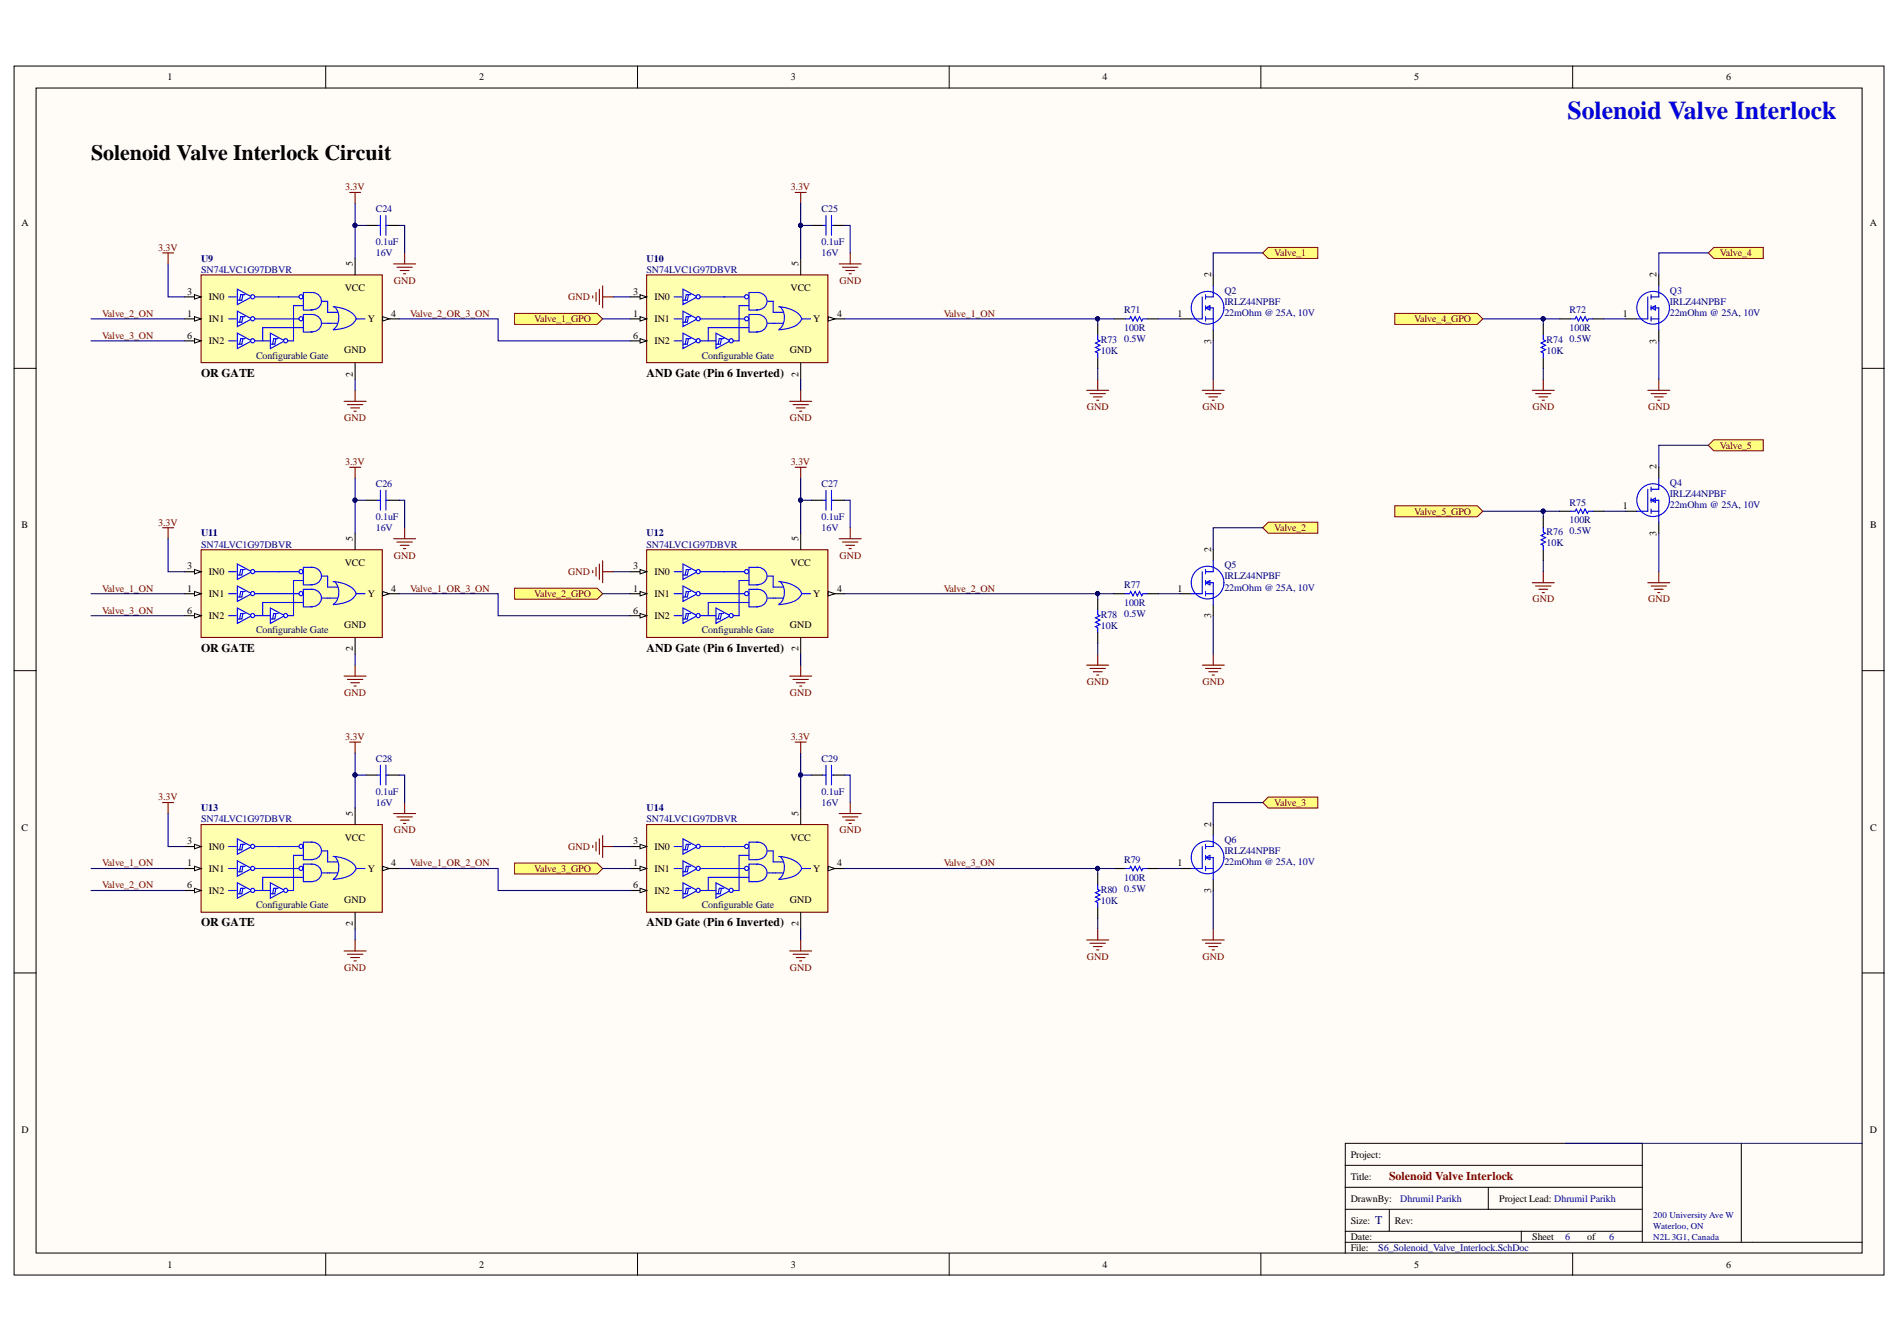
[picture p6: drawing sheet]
<svg xmlns="http://www.w3.org/2000/svg" width="297mm" height="210mm" viewBox="0 0 297 210" stroke-linecap="round" stroke-linejoin="round" font-family="sans-serif">
<defs><g id="words">
<text font-size="4" fill="#0000bf" x="244.9" y="18.5">Solenoid Valve Interlock</text>
<text font-size="3.4" x="14.3" y="25">Solenoid Valve Interlock Circuit</text>
<g font-size="1.9">
<text x="31.4" y="58.8">OR GATE</text>
<text x="101" y="58.8">AND Gate (Pin 6 Inverted)</text>
<text x="31.4" y="101.8">OR GATE</text>
<text x="101" y="101.8">AND Gate (Pin 6 Inverted)</text>
<text x="31.4" y="144.7">OR GATE</text>
<text x="101" y="144.7">AND Gate (Pin 6 Inverted)</text>
</g>
<text font-size="1.9" fill="#800000" x="217.1" y="184.3">Solenoid Valve Interlock</text>
<text font-size="1.9" fill="#000080" x="214.9" y="191.2">T</text>
<g font-size="1.6">
<text x="26.2" y="12.5">1</text>
<text x="74.9" y="12.5">2</text>
<text x="123.6" y="12.5">3</text>
<text x="172.3" y="12.5">4</text>
<text x="221" y="12.5">5</text>
<text x="269.7" y="12.5">6</text>
<text x="3.3" y="35.3">A</text>
<text x="292.2" y="35.3">A</text>
<text x="55.1" y="41.5" transform="rotate(-90 55.1 41.5)">5</text>
<text x="124.8" y="41.5" transform="rotate(-90 124.8 41.5)">5</text>
<text x="29.3" y="46">3</text>
<text x="32.6" y="46.9">IN0</text>
<text x="53.9" y="45.5">VCC</text>
<text x="98.9" y="46">3</text>
<text x="102.3" y="46.9">IN0</text>
<text x="123.5" y="45.5">VCC</text>
<text x="189.2" y="43.3" transform="rotate(-90 189.2 43.3)">2</text>
<text x="258.8" y="43.3" transform="rotate(-90 258.8 43.3)">2</text>
<text x="29.3" y="49.4">1</text>
<text x="29.3" y="52.9">6</text>
<text x="32.6" y="50.3">IN1</text>
<text x="32.6" y="53.8">IN2</text>
<text x="57.5" y="50.3">Y</text>
<text x="61.1" y="49.4">4</text>
<text x="98.9" y="49.4">1</text>
<text x="98.9" y="52.9">6</text>
<text x="102.3" y="50.3">IN1</text>
<text x="102.3" y="53.8">IN2</text>
<text x="127.1" y="50.3">Y</text>
<text x="130.8" y="49.4">4</text>
<text x="184" y="49.4">1</text>
<text x="189.2" y="53.7" transform="rotate(-90 189.2 53.7)">3</text>
<text x="253.6" y="49.4">1</text>
<text x="258.8" y="53.7" transform="rotate(-90 258.8 53.7)">3</text>
<text x="53.8" y="55.1">GND</text>
<text x="55.1" y="58.8" transform="rotate(-90 55.1 58.8)">2</text>
<text x="123.4" y="55.1">GND</text>
<text x="124.8" y="58.8" transform="rotate(-90 124.8 58.8)">2</text>
<text x="258.8" y="73.3" transform="rotate(-90 258.8 73.3)">2</text>
<text x="3.4" y="82.5">B</text>
<text x="253.6" y="79.5">1</text>
<text x="258.8" y="83.7" transform="rotate(-90 258.8 83.7)">3</text>
<text x="292.2" y="82.5">B</text>
<text x="29.3" y="88.9">3</text>
<text x="32.6" y="89.8">IN0</text>
<text x="53.9" y="88.4">VCC</text>
<text x="55.1" y="84.5" transform="rotate(-90 55.1 84.5)">5</text>
<text x="98.9" y="88.9">3</text>
<text x="102.3" y="89.8">IN0</text>
<text x="123.5" y="88.4">VCC</text>
<text x="124.8" y="84.5" transform="rotate(-90 124.8 84.5)">5</text>
<text x="189.2" y="86.2" transform="rotate(-90 189.2 86.2)">2</text>
<text x="29.3" y="92.4">1</text>
<text x="29.3" y="95.8">6</text>
<text x="32.6" y="93.2">IN1</text>
<text x="57.5" y="93.2">Y</text>
<text x="61.1" y="92.4">4</text>
<text x="98.9" y="92.4">1</text>
<text x="98.9" y="95.8">6</text>
<text x="102.3" y="93.2">IN1</text>
<text x="127.1" y="93.2">Y</text>
<text x="130.8" y="92.4">4</text>
<text x="184" y="92.4">1</text>
<text x="32.6" y="96.7">IN2</text>
<text x="53.8" y="98.1">GND</text>
<text x="55.1" y="101.7" transform="rotate(-90 55.1 101.7)">2</text>
<text x="102.3" y="96.7">IN2</text>
<text x="123.4" y="98.1">GND</text>
<text x="124.8" y="101.7" transform="rotate(-90 124.8 101.7)">2</text>
<text x="189.2" y="96.6" transform="rotate(-90 189.2 96.6)">3</text>
<text x="3.4" y="129.7">C</text>
<text x="29.3" y="131.9">3</text>
<text x="53.9" y="131.3">VCC</text>
<text x="55.1" y="127.4" transform="rotate(-90 55.1 127.4)">5</text>
<text x="98.9" y="131.9">3</text>
<text x="123.5" y="131.3">VCC</text>
<text x="124.8" y="127.4" transform="rotate(-90 124.8 127.4)">5</text>
<text x="189.2" y="129.1" transform="rotate(-90 189.2 129.1)">2</text>
<text x="292.2" y="129.7">C</text>
<text x="29.3" y="135.3">1</text>
<text x="32.6" y="136.2">IN1</text>
<text x="32.6" y="132.7">IN0</text>
<text x="57.5" y="136.2">Y</text>
<text x="61.1" y="135.3">4</text>
<text x="98.9" y="135.3">1</text>
<text x="102.3" y="136.2">IN1</text>
<text x="102.3" y="132.7">IN0</text>
<text x="127.1" y="136.2">Y</text>
<text x="130.8" y="135.3">4</text>
<text x="184" y="135.3">1</text>
<text x="29.3" y="138.7">6</text>
<text x="32.6" y="139.6">IN2</text>
<text x="53.8" y="141">GND</text>
<text x="98.9" y="138.7">6</text>
<text x="102.3" y="139.6">IN2</text>
<text x="123.4" y="141">GND</text>
<text x="189.2" y="139.5" transform="rotate(-90 189.2 139.5)">3</text>
<text x="55.1" y="144.6" transform="rotate(-90 55.1 144.6)">2</text>
<text x="124.8" y="144.6" transform="rotate(-90 124.8 144.6)">2</text>
<text x="3.3" y="177">D</text>
<text x="292.2" y="177">D</text>
<text x="211.1" y="184.3">Title:</text>
<text x="211.1" y="180.8">Project:</text>
<text x="211.1" y="191.1">Size:</text>
<text x="211.1" y="187.7">DrawnBy:</text>
<text x="217.9" y="191.1">Rev:</text>
<text x="234.3" y="187.7">Project Lead: Dhrumil Parikh</text>
<text x="26.2" y="198">1</text>
<text x="74.9" y="198">2</text>
<text x="123.6" y="198">3</text>
<text x="172.3" y="198">4</text>
<text x="211.1" y="193.7">Date:</text>
<text x="211.1" y="195.4">File:</text>
<text x="221" y="198">5</text>
<text x="239.4" y="193.7">Sheet</text>
<text x="248" y="193.7">of</text>
<text x="269.7" y="198">6</text>
</g>
<g font-size="1.6" fill="#800000">
<text x="54" y="29.7">3.3V</text>
<text x="123.6" y="29.7">3.3V</text>
<text x="24.7" y="39.2">3.3V</text>
<text x="199.1" y="40">Valve_1</text>
<text x="268.7" y="40">Valve_4</text>
<text x="61.5" y="44.3">GND</text>
<text x="88.8" y="46.9">GND</text>
<text x="131.2" y="44.3">GND</text>
<text x="15.9" y="49.4">Valve_2_ON</text>
<text x="15.9" y="52.9">Valve_3_ON</text>
<text x="64.1" y="49.4">Valve_2_OR_3_ON</text>
<text x="83.5" y="50.3">Valve_1_GPO</text>
<text x="147.5" y="49.4">Valve_1_ON</text>
<text x="221" y="50.3">Valve_4_GPO</text>
<text x="53.8" y="65.8">GND</text>
<text x="123.4" y="65.8">GND</text>
<text x="169.8" y="64.1">GND</text>
<text x="187.9" y="64.1">GND</text>
<text x="239.5" y="64.1">GND</text>
<text x="257.5" y="64.1">GND</text>
<text x="268.7" y="70.1">Valve_5</text>
<text x="54" y="72.6">3.3V</text>
<text x="123.6" y="72.6">3.3V</text>
<text x="24.7" y="82.1">3.3V</text>
<text x="199.1" y="82.9">Valve_2</text>
<text x="221" y="80.4">Valve_5_GPO</text>
<text x="61.5" y="87.2">GND</text>
<text x="88.8" y="89.8">GND</text>
<text x="131.2" y="87.2">GND</text>
<text x="15.9" y="92.4">Valve_1_ON</text>
<text x="15.9" y="95.8">Valve_3_ON</text>
<text x="64.1" y="92.4">Valve_1_OR_3_ON</text>
<text x="83.5" y="93.2">Valve_2_GPO</text>
<text x="147.5" y="92.4">Valve_2_ON</text>
<text x="239.5" y="94.1">GND</text>
<text x="257.5" y="94.1">GND</text>
<text x="169.8" y="107">GND</text>
<text x="187.9" y="107">GND</text>
<text x="53.8" y="108.7">GND</text>
<text x="123.4" y="108.7">GND</text>
<text x="54" y="115.6">3.3V</text>
<text x="123.6" y="115.6">3.3V</text>
<text x="24.7" y="125">3.3V</text>
<text x="199.1" y="125.8">Valve_3</text>
<text x="61.5" y="130.2">GND</text>
<text x="131.2" y="130.2">GND</text>
<text x="15.9" y="135.3">Valve_1_ON</text>
<text x="64.1" y="135.3">Valve_1_OR_2_ON</text>
<text x="83.5" y="136.2">Valve_3_GPO</text>
<text x="88.8" y="132.7">GND</text>
<text x="147.5" y="135.3">Valve_3_ON</text>
<text x="15.9" y="138.7">Valve_2_ON</text>
<text x="169.8" y="149.9">GND</text>
<text x="187.9" y="149.9">GND</text>
<text x="53.8" y="151.6">GND</text>
<text x="123.4" y="151.6">GND</text>
</g>
<g font-size="1.6" fill="#000080">
<text x="58.7" y="33.1">C24</text>
<text x="128.4" y="33.1">C25</text>
<text x="31.4" y="40.9">U9</text>
<text x="58.7" y="38.3">0.1uF</text>
<text x="58.7" y="40">16V</text>
<text x="101" y="40.9">U10</text>
<text x="128.4" y="38.3">0.1uF</text>
<text x="128.4" y="40">16V</text>
<text x="31.4" y="42.6">SN74LVC1G97DBVR</text>
<text x="101" y="42.6">SN74LVC1G97DBVR</text>
<text x="191.3" y="47.6">IRLZ44NPBF</text>
<text x="191.3" y="45.9">Q2</text>
<text x="260.9" y="47.6">IRLZ44NPBF</text>
<text x="260.9" y="45.9">Q3</text>
<text x="172" y="53.6">R73</text>
<text x="175.7" y="51.7">100R</text>
<text x="175.7" y="53.4">0.5W</text>
<text x="175.7" y="48.9">R71</text>
<text x="191.3" y="49.3">22mOhm @ 25A, 10V</text>
<text x="241.7" y="53.6">R74</text>
<text x="245.3" y="51.7">100R</text>
<text x="245.3" y="53.4">0.5W</text>
<text x="245.3" y="48.9">R72</text>
<text x="260.9" y="49.3">22mOhm @ 25A, 10V</text>
<text x="40" y="56">Configurable Gate</text>
<text x="109.7" y="56">Configurable Gate</text>
<text x="172" y="55.3">10K</text>
<text x="241.7" y="55.3">10K</text>
<text x="58.7" y="76.1">C26</text>
<text x="128.4" y="76.1">C27</text>
<text x="260.9" y="77.6">IRLZ44NPBF</text>
<text x="260.9" y="75.9">Q4</text>
<text x="31.4" y="83.8">U11</text>
<text x="58.7" y="81.2">0.1uF</text>
<text x="58.7" y="82.9">16V</text>
<text x="101" y="83.8">U12</text>
<text x="128.4" y="81.2">0.1uF</text>
<text x="128.4" y="82.9">16V</text>
<text x="241.7" y="83.6">R76</text>
<text x="245.3" y="81.8">100R</text>
<text x="245.3" y="83.4">0.5W</text>
<text x="245.3" y="79">R75</text>
<text x="260.9" y="79.3">22mOhm @ 25A, 10V</text>
<text x="31.4" y="85.5">SN74LVC1G97DBVR</text>
<text x="101" y="85.5">SN74LVC1G97DBVR</text>
<text x="191.3" y="88.8">Q5</text>
<text x="241.7" y="85.3">10K</text>
<text x="175.7" y="94.6">100R</text>
<text x="175.7" y="91.9">R77</text>
<text x="191.3" y="90.5">IRLZ44NPBF</text>
<text x="191.3" y="92.2">22mOhm @ 25A, 10V</text>
<text x="40" y="98.9">Configurable Gate</text>
<text x="109.7" y="98.9">Configurable Gate</text>
<text x="172" y="98.2">10K</text>
<text x="172" y="96.5">R78</text>
<text x="175.7" y="96.3">0.5W</text>
<text x="58.7" y="119">C28</text>
<text x="128.4" y="119">C29</text>
<text x="58.7" y="124.2">0.1uF</text>
<text x="58.7" y="125.8">16V</text>
<text x="128.4" y="124.2">0.1uF</text>
<text x="128.4" y="125.8">16V</text>
<text x="31.4" y="128.4">SN74LVC1G97DBVR</text>
<text x="31.4" y="126.7">U13</text>
<text x="101" y="128.4">SN74LVC1G97DBVR</text>
<text x="101" y="126.7">U14</text>
<text x="191.3" y="131.7">Q6</text>
<text x="175.7" y="137.5">100R</text>
<text x="175.7" y="134.8">R79</text>
<text x="191.3" y="133.4">IRLZ44NPBF</text>
<text x="191.3" y="135.1">22mOhm @ 25A, 10V</text>
<text x="40" y="141.8">Configurable Gate</text>
<text x="109.7" y="141.8">Configurable Gate</text>
<text x="172" y="141.1">10K</text>
<text x="172" y="139.4">R80</text>
<text x="175.7" y="139.2">0.5W</text>
<text x="215.4" y="195.4">S6_Solenoid_Valve_Interlock.SchDoc</text>
<text x="244.6" y="193.7">6</text>
<text x="251.4" y="193.7">6</text>
</g>
<text font-size="1.6" fill="#0c0087" x="218.8" y="187.7">Dhrumil Parikh</text>
<g font-size="1.4" fill="#000080">
<text x="258.3" y="190.3">200 University Ave W</text>
<text x="258.3" y="192">Waterloo, ON</text>
<text x="258.3" y="193.7">N2L 3G1, Canada</text>
</g>
</g></defs>
<g fill="#fffcf8" stroke="#000" stroke-width=".16">
<path d="M2.2 10.3h292.2v188.8h-292.2z"/>
<path d="M5.6 13.7h285.4v182h-285.4z"/>
</g>
<g fill="none" stroke="#000" stroke-width=".16">
<path d="M50.9 10.3v3.4M99.6 10.3v3.4M148.3 10.3v3.4M197 10.3v3.4M245.7 10.3v3.4M2.2 57.5h3.4M291 57.5h3.4M2.2 104.7h3.4M291 104.7h3.4M2.2 152h3.4M291 152h3.4M272.1 178.6v15.4"/>
<path d="M50.9 195.7v3.5M99.6 195.7v3.5M148.3 195.7v3.5M197 195.7v3.5M210.2 185.4v-3.4h46.4v3.4M210.2 182v-3.4h46.4v3.4M210.2 188.9h46.4M210.2 194h80.8M210.2 192.3h46.4M217.1 188.9v3.4M232.5 185.4v3.5M237.7 192.3v1.7"/>
<path d="M245.7 195.7v3.5M256.6 185.4h-46.4v10.3M256.6 185.4v8.6"/>
</g>
<path d="M244.6 178.6h46.4" fill="none" stroke="#000080" stroke-width=".16"/>
<path d="M197.3 39.5l.9-.9h7.7v1.8h-7.7z" fill-rule="evenodd" fill="#ffff80" stroke="#800000" stroke-width=".16"/>
<path d="M171.5 50.7v1.7M171.5 55.8v1.7M174.1 49.8h1.7M179.3 49.8h1.7M184.4 49.8h1.7M189.6 42.9v1.8M189.6 51.5v1.7" fill="none" stroke="#000" stroke-width=".17"/>
<g fill="none" stroke="#00f" stroke-width=".17">
<path d="M171.5 52.4v.7l.4 .1-.7 .4 .7 .3-.7 .4 .7 .3-.7 .4 .3 .1v.7M175.8 49.8h.7l.2-.3 .3 .6 .4-.6 .3 .6 .4-.6 .3 .6 .2-.3h.7M187.9 46.4v3.4h-1.8M188.4 48.1h1.2v3.4M188.4 49.8h1.2M188.4 46v.7M188.4 47.7v.7M188.4 49.5v.6M188.4 48.1l.7-.4v.7zM189.6 44.7v1.7h-1.2"/>
<circle cx="188.7" cy="48.1" r="2.56"/>
</g>
<path d="M171.5 59.2v1.8M189.6 59.2v1.8M169.8 61h3.4M170.3 61.5h2.4M170.8 62h1.4M171.4 62.5h.3M187.9 61h3.4M188.4 61.5h2.4M188.9 62h1.4M189.4 62.5h.3" fill="none" stroke="#800000" stroke-width=".17"/>
<path d="M197.3 82.4l.9-.8h7.7v1.7h-7.7z" fill-rule="evenodd" fill="#ffff80" stroke="#800000" stroke-width=".16"/>
<path d="M171.5 93.6v1.7M171.5 98.7v1.7M174.1 92.7h1.7M179.3 92.7h1.7M184.4 92.7h1.7M189.6 85.9v1.7M189.6 94.4v1.8" fill="none" stroke="#000" stroke-width=".17"/>
<g fill="none" stroke="#00f" stroke-width=".17">
<path d="M171.5 95.3v.7l.4 .2-.7 .3 .7 .3-.7 .4 .7 .3-.7 .4 .3 .1v.7M175.8 92.7h.7l.2-.3 .3 .7 .4-.7 .3 .7 .4-.7 .3 .7 .2-.4h.7M187.9 89.3v3.4h-1.8M188.4 91h1.2v3.4M188.4 92.7h1.2M188.4 88.9v.7M188.4 90.7v.6M188.4 92.4v.7M188.4 91l.7-.3v.6zM189.6 87.6v1.7h-1.2"/>
<circle cx="188.7" cy="91" r="2.56"/>
</g>
<path d="M169.8 103.9h3.4M170.3 104.4h2.4M170.8 104.9h1.4M171.4 105.4h.3M171.5 102.2v1.7M187.9 103.9h3.4M188.4 104.4h2.4M188.9 104.9h1.4M189.4 105.4h.3M189.6 102.2v1.7" fill="none" stroke="#800000" stroke-width=".17"/>
<path d="M197.3 125.3l.9-.8h7.7v1.7h-7.7z" fill-rule="evenodd" fill="#ffff80" stroke="#800000" stroke-width=".16"/>
<path d="M171.5 136.5v1.7M174.1 135.6h1.7M179.3 135.6h1.7M184.4 135.6h1.7M189.6 128.8v1.7M189.6 137.4v1.7M171.5 141.7v1.7" fill="none" stroke="#000" stroke-width=".17"/>
<g fill="none" stroke="#00f" stroke-width=".17">
<path d="M171.5 138.2v.7l.4 .2-.7 .3 .7 .4-.7 .3 .7 .4-.7 .3 .3 .2v.7M175.8 135.6h.7l.2-.3 .3 .7 .4-.7 .3 .7 .4-.7 .3 .7 .2-.4h.7M187.9 132.2v3.4h-1.8M188.4 133.9h1.2v3.5M188.4 135.6h1.2M188.4 131.9v.7M188.4 133.6v.7M188.4 135.3v.7M188.4 133.9l.7-.3v.7zM189.6 130.5v1.7h-1.2"/>
<circle cx="188.7" cy="133.9" r="2.56"/>
</g>
<path d="M169.8 146.8h3.4M170.3 147.3h2.4M170.8 147.8h1.4M171.4 148.3h.3M171.5 145.1v1.7M187.9 146.8h3.4M188.4 147.3h2.4M188.9 147.8h1.4M189.4 148.3h.3M189.6 145.1v1.7" fill="none" stroke="#800000" stroke-width=".17"/>
<path d="M31.4 42.9h28.3v13.7h-28.3z" fill="#ffffb0" stroke="#800000" stroke-width=".17"/>
<path d="M28.8 49.8h2.6M55.5 56.7v2.5" fill="none" stroke="#000" stroke-width=".17"/>
<path d="M30.4 49.5l1 .3-1 .3z" fill="#fffcf8"/>
<path d="M30.4 49.5l1 .3-1 .3z" fill="none" stroke="#000" stroke-width=".16"/>
<path d="M59.8 49.8h2.6" fill="none" stroke="#000" stroke-width=".17"/>
<path d="M59.8 49.5l1 .3-1 .3z" fill="#fffcf8"/>
<path d="M59.8 49.5l1 .3-1 .3z" fill="none" stroke="#000" stroke-width=".16"/>
<path d="M28.8 46.4h2.6" fill="none" stroke="#000" stroke-width=".17"/>
<path d="M30.4 46l1 .4-1 .3z" fill="#fffcf8"/>
<path d="M30.4 46l1 .4-1 .3z" fill="none" stroke="#000" stroke-width=".16"/>
<path d="M48.6 45.7a1.37 1.37 0 0 1 1.6 1.4 1.37 1.37 0 0 1-1.6 1.3M48.8 45.7h-1.4v2.7h1.4" fill="none" stroke="#00f" stroke-width=".17"/>
<path d="M28.8 53.2h2.6" fill="none" stroke="#000" stroke-width=".17"/>
<path d="M30.4 52.9l1 .3-1 .4z" fill="#fffcf8"/>
<path d="M30.4 52.9l1 .3-1 .4z" fill="none" stroke="#000" stroke-width=".16"/>
<path d="M37.1 48.6l2.2 1.2-2.2 1.2z" fill="#f0ffff"/>
<path d="M37.1 48.6l2.2 1.2-2.2 1.2zM38 49.5l-.2 .8h-.7M38.3 49.5h-.7l-.2 .8M45.9 47.7v5.5" fill="none" stroke="#00f" stroke-width=".17"/>
<path d="M37.1 45.2l2.2 1.2-2.2 1.2z" fill="#f0ffff"/>
<g fill="none" stroke="#00f" stroke-width=".17">
<path d="M35.7 49.8h1.2M35.7 46.4h1.2M37.1 45.2l2.2 1.2-2.2 1.2zM38 46l-.2 .9h-.7M38.3 46h-.7l-.2 .9M39.3 49.8h8.1M43.5 46.4h3.7M45.9 47.7h1.5M50.3 50.5h2.4M50.3 47.1h.9v1.7h1.5M52.1 47.9l.5 .1a4 4 0 0 1 3 1.7l.1 .1M52.3 47.9a2.43 2.43 0 0 1-.2 3.5"/>
<path d="M55.7 49.8a3.4 3.4 0 0 1-3 1.7h-.6M55.7 49.8h1.3"/>
</g>
<path d="M55.5 40.4v2.5" fill="none" stroke="#000" stroke-width=".17"/>
<path d="M37.1 52l2.2 1.2-2.2 1.2z" fill="#f0ffff"/>
<path d="M35.7 53.2h1.2M37.1 52l2.2 1.2-2.2 1.2zM38 52.9l-.2 .9h-.7M38.3 52.9h-.7l-.2 .9M39.3 46.4h4.3" fill="none" stroke="#00f" stroke-width=".17"/>
<g fill="#f0ffff" stroke="#00f" stroke-width=".17">
<circle cx="39.5" cy="46.4" r=".32"/>
<circle cx="39.5" cy="49.8" r=".32"/>
<circle cx="39.5" cy="53.2" r=".32"/>
</g>
<path d="M42.3 52l2.2 1.2-2.2 1.2z" fill="#f0ffff"/>
<path d="M39.8 53.2h2.5M42.3 52l2.2 1.2-2.2 1.2zM43.1 52.9l-.2 .9h-.6M43.5 52.9h-.7l-.2 .9" fill="none" stroke="#00f" stroke-width=".17"/>
<g fill="#f0ffff" stroke="#00f" stroke-width=".17">
<circle cx="44.6" cy="53.2" r=".32"/>
<circle cx="47" cy="46.4" r=".32"/>
</g>
<path d="M45 53.2h.9M48.6 49.1a1.37 1.37 0 0 1 1.6 1.4 1.37 1.37 0 0 1-1.6 1.3M48.8 49.1h-1.4v2.8h1.4" fill="none" stroke="#00f" stroke-width=".17"/>
<circle cx="47" cy="49.8" r=".32" fill="#f0ffff" stroke="#00f" stroke-width=".17"/>
<path d="M47.4 51.2h-6.4v2" fill="none" stroke="#00f" stroke-width=".17"/>
<path d="M101 42.9h28.4v13.7h-28.4z" fill="#ffffb0" stroke="#800000" stroke-width=".17"/>
<path d="M98.5 49.8h2.5M125.1 56.7v2.5" fill="none" stroke="#000" stroke-width=".17"/>
<path d="M100 49.5l1 .3-1 .3z" fill="#fffcf8"/>
<path d="M100 49.5l1 .3-1 .3z" fill="none" stroke="#000" stroke-width=".16"/>
<path d="M129.4 49.8h2.6" fill="none" stroke="#000" stroke-width=".17"/>
<path d="M129.4 49.5l1 .3-1 .3z" fill="#fffcf8"/>
<path d="M129.4 49.5l1 .3-1 .3z" fill="none" stroke="#000" stroke-width=".16"/>
<path d="M98.5 46.4h2.5" fill="none" stroke="#000" stroke-width=".17"/>
<path d="M100 46l1 .4-1 .3z" fill="#fffcf8"/>
<path d="M100 46l1 .4-1 .3z" fill="none" stroke="#000" stroke-width=".16"/>
<path d="M118.2 45.7a1.37 1.37 0 0 1 1.6 1.4 1.37 1.37 0 0 1-1.6 1.3M118.4 45.7h-1.4v2.7h1.4" fill="none" stroke="#00f" stroke-width=".17"/>
<path d="M98.5 53.2h2.5" fill="none" stroke="#000" stroke-width=".17"/>
<path d="M100 52.9l1 .3-1 .4z" fill="#fffcf8"/>
<path d="M100 52.9l1 .3-1 .4z" fill="none" stroke="#000" stroke-width=".16"/>
<path d="M106.7 48.6l2.3 1.2-2.3 1.2z" fill="#f0ffff"/>
<path d="M106.7 48.6l2.3 1.2-2.3 1.2zM107.6 49.5l-.2 .8h-.7M107.9 49.5h-.7l-.1 .8M115.5 47.7v5.5" fill="none" stroke="#00f" stroke-width=".17"/>
<path d="M106.7 45.2l2.3 1.2-2.3 1.2z" fill="#f0ffff"/>
<g fill="none" stroke="#00f" stroke-width=".17">
<path d="M105.3 49.8h1.2M105.3 46.4h1.2M106.7 45.2l2.3 1.2-2.3 1.2zM107.6 46l-.2 .9h-.7M107.9 46h-.7l-.1 .9M109 49.8h8M113.1 46.4h3.8M115.5 47.7h1.5M120 50.5h2.4M120 47.1h.8v1.7h1.6M121.7 47.9l.6 .1a4 4 0 0 1 2.9 1.7l.1 .1M121.9 47.9a2.43 2.43 0 0 1-.2 3.5"/>
<path d="M125.3 49.8a3.4 3.4 0 0 1-3 1.7h-.6M125.3 49.8h1.4"/>
</g>
<path d="M125.1 40.4v2.5" fill="none" stroke="#000" stroke-width=".17"/>
<path d="M106.7 52l2.3 1.2-2.3 1.2z" fill="#f0ffff"/>
<path d="M105.3 53.2h1.2M106.7 52l2.3 1.2-2.3 1.2zM107.6 52.9l-.2 .9h-.7M107.9 52.9h-.7l-.1 .9M109 46.4h4.2" fill="none" stroke="#00f" stroke-width=".17"/>
<g fill="#f0ffff" stroke="#00f" stroke-width=".17">
<circle cx="109.1" cy="46.4" r=".32"/>
<circle cx="109.1" cy="49.8" r=".32"/>
<circle cx="109.1" cy="53.2" r=".32"/>
</g>
<path d="M111.9 52l2.2 1.2-2.2 1.2z" fill="#f0ffff"/>
<path d="M109.5 53.2h2.4M111.9 52l2.2 1.2-2.2 1.2zM112.7 52.9l-.1 .9h-.7M113.1 52.9h-.7l-.2 .9" fill="none" stroke="#00f" stroke-width=".17"/>
<g fill="#f0ffff" stroke="#00f" stroke-width=".17">
<circle cx="114.2" cy="53.2" r=".32"/>
<circle cx="116.7" cy="46.4" r=".32"/>
</g>
<path d="M114.6 53.2h.9M118.2 49.1a1.37 1.37 0 0 1 1.6 1.4 1.37 1.37 0 0 1-1.6 1.3M118.4 49.1h-1.4v2.8h1.4" fill="none" stroke="#00f" stroke-width=".17"/>
<circle cx="116.7" cy="49.8" r=".32" fill="#f0ffff" stroke="#00f" stroke-width=".17"/>
<path d="M117 51.2h-6.3v2" fill="none" stroke="#00f" stroke-width=".17"/>
<path d="M25.4 39.5h1.7M26.3 39.5v1.7M92.6 46.2v.3M93.1 45.7v1.4M93.7 45.2v2.4M94.2 44.7v3.4M94.2 46.4h1.7" fill="none" stroke="#800000" stroke-width=".17"/>
<path d="M80.4 48.9h12.9l.9 .9-.9 .9h-12.9z" fill-rule="evenodd" fill="#ffff80" stroke="#800000" stroke-width=".16"/>
<g fill="none" stroke="#800000" stroke-width=".17">
<path d="M54.6 30.1h1.7M55.5 30.1v1.7M63.2 39.5v1.7M124.3 30.1h1.7M125.1 30.1v1.7M132.8 39.5v1.7M61.5 41.2h3.4M62 41.7h2.4M62.5 42.2h1.4M63.1 42.8h.3M131.1 41.2h3.5M131.6 41.7h2.4"/>
<path d="M132.2 42.2h1.3M132.7 42.8h.3M53.8 62.7h3.4M54.3 63.2h2.4M54.8 63.7h1.4M55.3 64.2h.4M55.5 61v1.7M123.4 62.7h3.4M123.9 63.2h2.4M124.4 63.7h1.4M124.9 64.2h.4M125.1 61v1.7"/>
</g>
<path d="M58.9 35.2h.5M59.4 33.7v3.1M60.3 35.2h.3M60.3 33.7v3.1M128.5 35.2h.6M129.1 33.7v3.1M129.9 35.2h.4M129.9 33.7v3.1" fill="none" stroke="#00f" stroke-width=".17"/>
<path d="M57.2 35.2h1.7M60.6 35.2h1.8M126.8 35.2h1.7M130.3 35.2h1.7" fill="none" stroke="#000" stroke-width=".17"/>
<path d="M31.4 85.9h28.3v13.7h-28.3z" fill="#ffffb0" stroke="#800000" stroke-width=".17"/>
<path d="M28.8 92.7h2.6M55.5 99.6v2.6" fill="none" stroke="#000" stroke-width=".17"/>
<path d="M30.4 92.4l1 .3-1 .4z" fill="#fffcf8"/>
<path d="M30.4 92.4l1 .3-1 .4z" fill="none" stroke="#000" stroke-width=".16"/>
<path d="M59.8 92.7h2.6" fill="none" stroke="#000" stroke-width=".17"/>
<path d="M59.8 92.4l1 .3-1 .4z" fill="#fffcf8"/>
<path d="M59.8 92.4l1 .3-1 .4z" fill="none" stroke="#000" stroke-width=".16"/>
<path d="M28.8 89.3h2.6" fill="none" stroke="#000" stroke-width=".17"/>
<path d="M30.4 88.9l1 .4-1 .3z" fill="#fffcf8"/>
<path d="M30.4 88.9l1 .4-1 .3z" fill="none" stroke="#000" stroke-width=".16"/>
<path d="M48.6 88.6a1.37 1.37 0 0 1 1.6 1.4 1.37 1.37 0 0 1-1.6 1.3M48.8 88.6h-1.4v2.7h1.4" fill="none" stroke="#00f" stroke-width=".17"/>
<path d="M28.8 96.2h2.6" fill="none" stroke="#000" stroke-width=".17"/>
<path d="M30.4 95.8l1 .4-1 .3z" fill="#fffcf8"/>
<path d="M30.4 95.8l1 .4-1 .3z" fill="none" stroke="#000" stroke-width=".16"/>
<path d="M37.1 91.5l2.2 1.2-2.2 1.2z" fill="#f0ffff"/>
<path d="M37.1 91.5l2.2 1.2-2.2 1.2zM38 92.4l-.2 .8h-.7M38.3 92.4h-.7l-.2 .8M45.9 90.7v5.5" fill="none" stroke="#00f" stroke-width=".17"/>
<path d="M37.1 88.1l2.2 1.2-2.2 1.2z" fill="#f0ffff"/>
<g fill="none" stroke="#00f" stroke-width=".17">
<path d="M35.7 92.7h1.2M35.7 89.3h1.2M37.1 88.1l2.2 1.2-2.2 1.2zM38 88.9l-.2 .9h-.7M38.3 88.9h-.7l-.2 .9M39.3 92.7h8.1M43.5 89.3h3.7M45.9 90.7h1.5M50.3 93.4h2.4M50.3 90h.9v1.7h1.5M52.1 90.8l.5 .1a4 4 0 0 1 3 1.7l.1 .1M52.3 90.8a2.43 2.43 0 0 1-.2 3.5"/>
<path d="M55.7 92.7a3.4 3.4 0 0 1-3 1.7h-.6M55.7 92.7h1.3"/>
</g>
<path d="M55.5 83.3v2.6" fill="none" stroke="#000" stroke-width=".17"/>
<path d="M37.1 95l2.2 1.2-2.2 1.2z" fill="#f0ffff"/>
<path d="M35.7 96.2h1.2M37.1 95l2.2 1.2-2.2 1.2zM38 95.8l-.2 .9h-.7M38.3 95.8h-.7l-.2 .9M39.3 89.3h4.3" fill="none" stroke="#00f" stroke-width=".17"/>
<g fill="#f0ffff" stroke="#00f" stroke-width=".17">
<circle cx="39.5" cy="89.3" r=".32"/>
<circle cx="39.5" cy="92.7" r=".32"/>
<circle cx="39.5" cy="96.1" r=".32"/>
</g>
<path d="M42.3 95l2.2 1.2-2.2 1.2z" fill="#f0ffff"/>
<path d="M39.8 96.2h2.5M42.3 95l2.2 1.2-2.2 1.2zM43.1 95.8l-.2 .9h-.6M43.5 95.8h-.7l-.2 .9" fill="none" stroke="#00f" stroke-width=".17"/>
<g fill="#f0ffff" stroke="#00f" stroke-width=".17">
<circle cx="44.6" cy="96.1" r=".32"/>
<circle cx="47" cy="89.3" r=".32"/>
</g>
<path d="M45 96.2h.9M48.6 92a1.37 1.37 0 0 1 1.6 1.4 1.37 1.37 0 0 1-1.6 1.3M48.8 92h-1.4v2.8h1.4" fill="none" stroke="#00f" stroke-width=".17"/>
<circle cx="47" cy="92.7" r=".32" fill="#f0ffff" stroke="#00f" stroke-width=".17"/>
<path d="M47.4 94.1h-6.4v2.1" fill="none" stroke="#00f" stroke-width=".17"/>
<path d="M101 85.9h28.4v13.7h-28.4z" fill="#ffffb0" stroke="#800000" stroke-width=".17"/>
<path d="M98.5 92.7h2.5M125.1 99.6v2.6" fill="none" stroke="#000" stroke-width=".17"/>
<path d="M100 92.4l1 .3-1 .4z" fill="#fffcf8"/>
<path d="M100 92.4l1 .3-1 .4z" fill="none" stroke="#000" stroke-width=".16"/>
<path d="M129.4 92.7h2.6" fill="none" stroke="#000" stroke-width=".17"/>
<path d="M129.4 92.4l1 .3-1 .4z" fill="#fffcf8"/>
<path d="M129.4 92.4l1 .3-1 .4z" fill="none" stroke="#000" stroke-width=".16"/>
<path d="M98.5 89.3h2.5" fill="none" stroke="#000" stroke-width=".17"/>
<path d="M100 88.9l1 .4-1 .3z" fill="#fffcf8"/>
<path d="M100 88.9l1 .4-1 .3z" fill="none" stroke="#000" stroke-width=".16"/>
<path d="M118.2 88.6a1.37 1.37 0 0 1 1.6 1.4 1.37 1.37 0 0 1-1.6 1.3M118.4 88.6h-1.4v2.7h1.4" fill="none" stroke="#00f" stroke-width=".17"/>
<path d="M98.5 96.2h2.5" fill="none" stroke="#000" stroke-width=".17"/>
<path d="M100 95.8l1 .4-1 .3z" fill="#fffcf8"/>
<path d="M100 95.8l1 .4-1 .3z" fill="none" stroke="#000" stroke-width=".16"/>
<path d="M106.7 91.5l2.3 1.2-2.3 1.2z" fill="#f0ffff"/>
<path d="M106.7 91.5l2.3 1.2-2.3 1.2zM107.6 92.4l-.2 .8h-.7M107.9 92.4h-.7l-.1 .8M115.5 90.7v5.5" fill="none" stroke="#00f" stroke-width=".17"/>
<path d="M106.7 88.1l2.3 1.2-2.3 1.2z" fill="#f0ffff"/>
<g fill="none" stroke="#00f" stroke-width=".17">
<path d="M105.3 92.7h1.2M105.3 89.3h1.2M106.7 88.1l2.3 1.2-2.3 1.2zM107.6 88.9l-.2 .9h-.7M107.9 88.9h-.7l-.1 .9M109 92.7h8M113.1 89.3h3.8M115.5 90.7h1.5M120 93.4h2.4M120 90h.8v1.7h1.6M121.7 90.8l.6 .1a4 4 0 0 1 2.9 1.7l.1 .1M121.9 90.8a2.43 2.43 0 0 1-.2 3.5"/>
<path d="M125.3 92.7a3.4 3.4 0 0 1-3 1.7h-.6M125.3 92.7h1.4"/>
</g>
<path d="M125.1 83.3v2.6" fill="none" stroke="#000" stroke-width=".17"/>
<path d="M106.7 95l2.3 1.2-2.3 1.2z" fill="#f0ffff"/>
<path d="M105.3 96.2h1.2M106.7 95l2.3 1.2-2.3 1.2zM107.6 95.8l-.2 .9h-.7M107.9 95.8h-.7l-.1 .9M109 89.3h4.2" fill="none" stroke="#00f" stroke-width=".17"/>
<g fill="#f0ffff" stroke="#00f" stroke-width=".17">
<circle cx="109.1" cy="89.3" r=".32"/>
<circle cx="109.1" cy="92.7" r=".32"/>
<circle cx="109.1" cy="96.1" r=".32"/>
</g>
<path d="M111.9 95l2.2 1.2-2.2 1.2z" fill="#f0ffff"/>
<path d="M109.5 96.2h2.4M111.9 95l2.2 1.2-2.2 1.2zM112.7 95.8l-.1 .9h-.7M113.1 95.8h-.7l-.2 .9" fill="none" stroke="#00f" stroke-width=".17"/>
<g fill="#f0ffff" stroke="#00f" stroke-width=".17">
<circle cx="114.2" cy="96.1" r=".32"/>
<circle cx="116.7" cy="89.3" r=".32"/>
</g>
<path d="M114.6 96.2h.9M118.2 92a1.37 1.37 0 0 1 1.6 1.4 1.37 1.37 0 0 1-1.6 1.3M118.4 92h-1.4v2.8h1.4" fill="none" stroke="#00f" stroke-width=".17"/>
<circle cx="116.7" cy="92.7" r=".32" fill="#f0ffff" stroke="#00f" stroke-width=".17"/>
<path d="M117 94.1h-6.3v2.1" fill="none" stroke="#00f" stroke-width=".17"/>
<path d="M25.4 82.4h1.7M26.3 82.4v1.7M92.6 89.1v.4M93.1 88.6v1.4M93.7 88.1v2.4M94.2 87.6v3.4M94.2 89.3h1.7" fill="none" stroke="#800000" stroke-width=".17"/>
<path d="M80.4 91.9h12.9l.9 .8-.9 .9h-12.9z" fill-rule="evenodd" fill="#ffff80" stroke="#800000" stroke-width=".16"/>
<g fill="none" stroke="#800000" stroke-width=".17">
<path d="M54.6 73h1.7M55.5 73v1.7M124.3 73h1.7M125.1 73v1.7M61.5 84.1h3.4M62 84.7h2.4M62.5 85.2h1.4M63.1 85.7h.3M63.2 82.4v1.7M131.1 84.1h3.5M131.6 84.7h2.4M132.2 85.2h1.3"/>
<path d="M132.7 85.7h.3M132.8 82.4v1.7M53.8 105.6h3.4M54.3 106.1h2.4M54.8 106.6h1.4M55.3 107.1h.4M55.5 103.9v1.7M123.4 105.6h3.4M123.9 106.1h2.4M124.4 106.6h1.4M124.9 107.1h.4M125.1 103.9v1.7"/>
</g>
<path d="M58.9 78.1h.5M59.4 76.6v3.1M60.3 78.1h.3M60.3 76.6v3.1M128.5 78.1h.6M129.1 76.6v3.1M129.9 78.1h.4M129.9 76.6v3.1" fill="none" stroke="#00f" stroke-width=".17"/>
<path d="M57.2 78.1h1.7M60.6 78.1h1.8M126.8 78.1h1.7M130.3 78.1h1.7" fill="none" stroke="#000" stroke-width=".17"/>
<path d="M31.4 128.8h28.3v13.7h-28.3z" fill="#ffffb0" stroke="#800000" stroke-width=".17"/>
<path d="M28.8 135.6h2.6M55.5 142.5v2.6" fill="none" stroke="#000" stroke-width=".17"/>
<path d="M30.4 135.3l1 .3-1 .4z" fill="#fffcf8"/>
<path d="M30.4 135.3l1 .3-1 .4z" fill="none" stroke="#000" stroke-width=".16"/>
<path d="M59.8 135.6h2.6" fill="none" stroke="#000" stroke-width=".17"/>
<path d="M59.8 135.3l1 .3-1 .4z" fill="#fffcf8"/>
<path d="M59.8 135.3l1 .3-1 .4z" fill="none" stroke="#000" stroke-width=".16"/>
<path d="M28.8 132.2h2.6" fill="none" stroke="#000" stroke-width=".17"/>
<path d="M30.4 131.9l1 .3-1 .4z" fill="#fffcf8"/>
<path d="M30.4 131.9l1 .3-1 .4z" fill="none" stroke="#000" stroke-width=".16"/>
<path d="M48.6 131.5a1.37 1.37 0 0 1 1.6 1.4 1.37 1.37 0 0 1-1.6 1.3M48.8 131.5h-1.4v2.8h1.4" fill="none" stroke="#00f" stroke-width=".17"/>
<path d="M28.8 139.1h2.6" fill="none" stroke="#000" stroke-width=".17"/>
<path d="M30.4 138.7l1 .4-1 .3z" fill="#fffcf8"/>
<path d="M30.4 138.7l1 .4-1 .3z" fill="none" stroke="#000" stroke-width=".16"/>
<path d="M37.1 134.4l2.2 1.2-2.2 1.2z" fill="#f0ffff"/>
<path d="M37.1 134.4l2.2 1.2-2.2 1.2zM38 135.3l-.2 .9h-.7M38.3 135.3h-.7l-.2 .9M45.9 133.6v5.5" fill="none" stroke="#00f" stroke-width=".17"/>
<path d="M37.1 131l2.2 1.2-2.2 1.2z" fill="#f0ffff"/>
<g fill="none" stroke="#00f" stroke-width=".17">
<path d="M35.7 135.6h1.2M35.7 132.2h1.2M37.1 131l2.2 1.2-2.2 1.2zM38 131.9l-.2 .8h-.7M38.3 131.9h-.7l-.2 .8M39.3 135.6h8.1M43.5 132.2h3.7M45.9 133.6h1.5M50.3 136.3h2.4M50.3 132.9h.9v1.7h1.5M52.1 133.8h.5a4 4 0 0 1 3 1.7l.1 .1M52.3 133.8a2.43 2.43 0 0 1-.2 3.5"/>
<path d="M55.7 135.6a3.4 3.4 0 0 1-3 1.7l-.6 .1M55.7 135.6h1.3"/>
</g>
<path d="M55.5 126.2v2.6" fill="none" stroke="#000" stroke-width=".17"/>
<path d="M37.1 137.9l2.2 1.2-2.2 1.2z" fill="#f0ffff"/>
<path d="M35.7 139.1h1.2M37.1 137.9l2.2 1.2-2.2 1.2zM38 138.7l-.2 .9h-.7M38.3 138.7h-.7l-.2 .9M39.3 132.2h4.3" fill="none" stroke="#00f" stroke-width=".17"/>
<g fill="#f0ffff" stroke="#00f" stroke-width=".17">
<circle cx="39.5" cy="132.2" r=".32"/>
<circle cx="39.5" cy="135.6" r=".32"/>
<circle cx="39.5" cy="139.1" r=".32"/>
</g>
<path d="M42.3 137.9l2.2 1.2-2.2 1.2z" fill="#f0ffff"/>
<path d="M39.8 139.1h2.5M42.3 137.9l2.2 1.2-2.2 1.2zM43.1 138.7l-.2 .9h-.6M43.5 138.7h-.7l-.2 .9" fill="none" stroke="#00f" stroke-width=".17"/>
<g fill="#f0ffff" stroke="#00f" stroke-width=".17">
<circle cx="44.6" cy="139.1" r=".32"/>
<circle cx="47" cy="132.2" r=".32"/>
</g>
<path d="M45 139.1h.9M48.6 135a1.37 1.37 0 0 1 1.6 1.3 1.37 1.37 0 0 1-1.6 1.4M48.8 135h-1.4v2.7h1.4" fill="none" stroke="#00f" stroke-width=".17"/>
<circle cx="47" cy="135.6" r=".32" fill="#f0ffff" stroke="#00f" stroke-width=".17"/>
<path d="M47.4 137h-6.4v2.1" fill="none" stroke="#00f" stroke-width=".17"/>
<path d="M101 128.8h28.4v13.7h-28.4z" fill="#ffffb0" stroke="#800000" stroke-width=".17"/>
<path d="M98.5 135.6h2.5M125.1 142.5v2.6" fill="none" stroke="#000" stroke-width=".17"/>
<path d="M100 135.3l1 .3-1 .4z" fill="#fffcf8"/>
<path d="M100 135.3l1 .3-1 .4z" fill="none" stroke="#000" stroke-width=".16"/>
<path d="M129.4 135.6h2.6" fill="none" stroke="#000" stroke-width=".17"/>
<path d="M129.4 135.3l1 .3-1 .4z" fill="#fffcf8"/>
<path d="M129.4 135.3l1 .3-1 .4z" fill="none" stroke="#000" stroke-width=".16"/>
<path d="M98.5 132.2h2.5" fill="none" stroke="#000" stroke-width=".17"/>
<path d="M100 131.9l1 .3-1 .4z" fill="#fffcf8"/>
<path d="M100 131.9l1 .3-1 .4z" fill="none" stroke="#000" stroke-width=".16"/>
<path d="M118.2 131.5a1.37 1.37 0 0 1 1.6 1.4 1.37 1.37 0 0 1-1.6 1.3M118.4 131.5h-1.4v2.8h1.4" fill="none" stroke="#00f" stroke-width=".17"/>
<path d="M98.5 139.1h2.5" fill="none" stroke="#000" stroke-width=".17"/>
<path d="M100 138.7l1 .4-1 .3z" fill="#fffcf8"/>
<path d="M100 138.7l1 .4-1 .3z" fill="none" stroke="#000" stroke-width=".16"/>
<path d="M106.7 134.4l2.3 1.2-2.3 1.2z" fill="#f0ffff"/>
<path d="M106.7 134.4l2.3 1.2-2.3 1.2zM107.6 135.3l-.2 .9h-.7M107.9 135.3h-.7l-.1 .9M115.5 133.6v5.5" fill="none" stroke="#00f" stroke-width=".17"/>
<path d="M106.7 131l2.3 1.2-2.3 1.2z" fill="#f0ffff"/>
<g fill="none" stroke="#00f" stroke-width=".17">
<path d="M105.3 135.6h1.2M105.3 132.2h1.2M106.7 131l2.3 1.2-2.3 1.2zM107.6 131.9l-.2 .8h-.7M107.9 131.9h-.7l-.1 .8M109 135.6h8M113.1 132.2h3.8M115.5 133.6h1.5M120 136.3h2.4M120 132.9h.8v1.7h1.6M121.7 133.8h.6a4 4 0 0 1 2.9 1.7l.1 .1M121.9 133.8a2.43 2.43 0 0 1-.2 3.5"/>
<path d="M125.3 135.6a3.4 3.4 0 0 1-3 1.7l-.6 .1M125.3 135.6h1.4"/>
</g>
<path d="M125.1 126.2v2.6" fill="none" stroke="#000" stroke-width=".17"/>
<path d="M106.7 137.9l2.3 1.2-2.3 1.2z" fill="#f0ffff"/>
<path d="M105.3 139.1h1.2M106.7 137.9l2.3 1.2-2.3 1.2zM107.6 138.7l-.2 .9h-.7M107.9 138.7h-.7l-.1 .9M109 132.2h4.2" fill="none" stroke="#00f" stroke-width=".17"/>
<g fill="#f0ffff" stroke="#00f" stroke-width=".17">
<circle cx="109.1" cy="132.2" r=".32"/>
<circle cx="109.1" cy="135.6" r=".32"/>
<circle cx="109.1" cy="139.1" r=".32"/>
</g>
<path d="M111.9 137.9l2.2 1.2-2.2 1.2z" fill="#f0ffff"/>
<path d="M109.5 139.1h2.4M111.9 137.9l2.2 1.2-2.2 1.2zM112.7 138.7l-.1 .9h-.7M113.1 138.7h-.7l-.2 .9" fill="none" stroke="#00f" stroke-width=".17"/>
<g fill="#f0ffff" stroke="#00f" stroke-width=".17">
<circle cx="114.2" cy="139.1" r=".32"/>
<circle cx="116.7" cy="132.2" r=".32"/>
</g>
<path d="M114.6 139.1h.9M118.2 135a1.37 1.37 0 0 1 1.6 1.3 1.37 1.37 0 0 1-1.6 1.4M118.4 135h-1.4v2.7h1.4" fill="none" stroke="#00f" stroke-width=".17"/>
<circle cx="116.7" cy="135.6" r=".32" fill="#f0ffff" stroke="#00f" stroke-width=".17"/>
<path d="M117 137h-6.3v2.1" fill="none" stroke="#00f" stroke-width=".17"/>
<path d="M25.4 125.3h1.7M26.3 125.3v1.8M92.6 132v.4M93.1 131.5v1.4M93.7 131v2.4M94.2 130.5v3.4M94.2 132.2h1.7" fill="none" stroke="#800000" stroke-width=".17"/>
<path d="M80.4 134.8h12.9l.9 .8-.9 .9h-12.9z" fill-rule="evenodd" fill="#ffff80" stroke="#800000" stroke-width=".16"/>
<g fill="none" stroke="#800000" stroke-width=".17">
<path d="M54.6 115.9h1.7M55.5 115.9v1.7M124.3 115.9h1.7M125.1 115.9v1.7M61.5 127.1h3.4M62 127.6h2.4M62.5 128.1h1.4M63.1 128.6h.3M63.2 125.3v1.8M131.1 127.1h3.5M131.6 127.6h2.4M132.2 128.1h1.3"/>
<path d="M132.7 128.6h.3M132.8 125.3v1.8M53.8 148.5h3.4M54.3 149h2.4M54.8 149.6h1.4M55.3 150.1h.4M55.5 146.8v1.7M123.4 148.5h3.4M123.9 149h2.4M124.4 149.6h1.4M124.9 150.1h.4M125.1 146.8v1.7"/>
</g>
<path d="M59.4 119.5v3.1M60.3 119.5v3.1M129.1 119.5v3.1M129.9 119.5v3.1M58.9 121.1h.5M60.3 121.1h.3M128.5 121.1h.6M129.9 121.1h.4" fill="none" stroke="#00f" stroke-width=".17"/>
<path d="M57.2 121.1h1.7M60.6 121.1h1.8M126.8 121.1h1.7M130.3 121.1h1.7" fill="none" stroke="#000" stroke-width=".17"/>
<path d="M266.9 39.5l.9-.9h7.7v1.8h-7.7z" fill-rule="evenodd" fill="#ffff80" stroke="#800000" stroke-width=".16"/>
<path d="M241.1 50.7v1.7M241.1 55.8v1.7M243.7 49.8h1.7M248.9 49.8h1.7M254 49.8h1.8M259.2 42.9v1.8M259.2 51.5v1.7" fill="none" stroke="#000" stroke-width=".17"/>
<g fill="none" stroke="#00f" stroke-width=".17">
<path d="M241.1 52.4v.7l.4 .1-.7 .4 .7 .3-.7 .4 .7 .3-.7 .4 .3 .1v.7M245.4 49.8h.7l.2-.3 .3 .6 .4-.6 .3 .6 .4-.6 .3 .6 .2-.3h.7M257.5 46.4v3.4h-1.7M258 48.1h1.2v3.4M258 49.8h1.2M258 46v.7M258 47.7v.7M258 49.5v.6M258 48.1l.7-.4v.7zM259.2 44.7v1.7h-1.2"/>
<circle cx="258.3" cy="48.1" r="2.56"/>
</g>
<path d="M241.1 59.2v1.8M259.2 59.2v1.8M239.4 61h3.5M239.9 61.5h2.4M240.5 62h1.3M241 62.5h.3M257.5 61h3.4M258 61.5h2.4M258.5 62h1.4M259 62.5h.4" fill="none" stroke="#800000" stroke-width=".17"/>
<g fill="none" stroke="#000080" stroke-width=".17">
<path d="M55.5 31.8v3.4M57.2 35.2h-1.7v5.2M62.4 35.2h.8v4.3M125.1 31.8v3.4M126.8 35.2h-1.7v5.2M132 35.2h.8v4.3M197.3 39.5h-7.7v3.4M266.9 39.5h-7.7v3.4M14.2 49.8h14.6M14.2 53.2h14.6M26.3 41.2v5.2h2.5M55.5 59.2v1.8"/>
<path d="M62.4 49.8h15.4v3.4h20.7M94.2 49.8h4.3M95.9 46.4h2.6M125.1 59.2v1.8M132 49.8h39.5M171.5 57.5v1.7M174.1 49.8h-2.6v.9M181 49.8h3.4M189.6 53.2v6M231.7 49.8h9.4M241.1 57.5v1.7M243.7 49.8h-2.6v.9"/>
<path d="M250.6 49.8h3.4M259.2 53.2v6M55.5 74.7v3.4M57.2 78.1h-1.7v5.2M62.4 78.1h.8v4.3M125.1 74.7v3.4M126.8 78.1h-1.7v5.2M132 78.1h.8v4.3M14.2 92.7h14.6M14.2 96.2h14.6M26.3 84.1v5.2h2.5M62.4 92.7h15.4v3.5h20.7"/>
<path d="M94.2 92.7h4.3M95.9 89.3h2.6M132 92.7h39.5M174.1 92.7h-2.6v.9M181 92.7h3.4M189.6 96.2v6M197.3 82.4h-7.7v3.5M55.5 102.2v1.7M55.5 117.6v3.5M125.1 102.2v1.7M125.1 117.6v3.5M171.5 100.4v1.8"/>
<path d="M14.2 135.6h14.6M14.2 139.1h14.6M26.3 127.1v5.1h2.5M57.2 121.1h-1.7v5.1M62.4 121.1h.8v4.2M62.4 135.6h15.4v3.5h20.7M94.2 135.6h4.3M95.9 132.2h2.6M126.8 121.1h-1.7v5.1M132 121.1h.8v4.2M132 135.6h39.5M174.1 135.6h-2.6v.9"/>
<path d="M181 135.6h3.4M189.6 139.1v6M197.3 125.3h-7.7v3.5M55.5 145.1v1.7M125.1 145.1v1.7M171.5 143.4v1.7"/>
</g>
<g fill="#000080" stroke="#000080" stroke-width=".16">
<circle cx="171.5" cy="49.8" r=".32"/>
<circle cx="171.5" cy="92.7" r=".32"/>
<circle cx="171.5" cy="135.6" r=".32"/>
<circle cx="55.5" cy="35.2" r=".32"/>
<circle cx="125.1" cy="35.2" r=".32"/>
<circle cx="55.5" cy="78.1" r=".32"/>
<circle cx="125.1" cy="78.1" r=".32"/>
<circle cx="55.5" cy="121" r=".32"/>
<circle cx="125.1" cy="121" r=".32"/>
<circle cx="241.1" cy="49.8" r=".32"/>
</g>
<g fill="#ffff80" stroke="#800000" stroke-width=".16">
<path d="M217.9 48.9h12.9l.9 .9-.9 .9h-12.9z" fill-rule="evenodd"/>
<path d="M266.9 69.5l.9-.8h7.7v1.7h-7.7z" fill-rule="evenodd"/>
</g>
<path d="M243.7 79.8h1.7M248.9 79.8h1.7M254 79.8h1.8M259.2 73v1.7M241.1 80.7v1.7M241.1 85.9v1.7M259.2 81.6v1.7" fill="none" stroke="#000" stroke-width=".17"/>
<g fill="none" stroke="#00f" stroke-width=".17">
<path d="M245.4 79.8h.7l.2-.3 .3 .7 .4-.7 .3 .7 .4-.7 .3 .7 .2-.4h.7M257.5 76.4v3.4h-1.7M258 78.1h1.2v3.5M258 79.8h1.2M258 76.1v.7M258 77.8v.7M258 79.5v.7M258 78.1l.7-.3v.7zM259.2 74.7v1.7h-1.2M241.1 82.4v.7l.4 .2-.7 .3 .7 .4-.7 .3 .7 .4-.7 .3 .3 .2v.7"/>
<circle cx="258.3" cy="78.1" r="2.56"/>
</g>
<path d="M239.4 91h3.5M239.9 91.5h2.4M240.5 92h1.3M241 92.6h.3M241.1 89.3v1.7M257.5 91h3.4M258 91.5h2.4M258.5 92h1.4M259 92.6h.4M259.2 89.3v1.7" fill="none" stroke="#800000" stroke-width=".17"/>
<path d="M231.7 79.8h9.4M243.7 79.8h-2.6v.9M250.6 79.8h3.4M266.9 69.5h-7.7v3.5M241.1 87.6v1.7M259.2 83.3v6" fill="none" stroke="#000080" stroke-width=".17"/>
<circle cx="241.1" cy="79.8" r=".32" fill="#000080" stroke="#000080" stroke-width=".16"/>
<path d="M217.9 79h12.9l.9 .8-.9 .9h-12.9z" fill-rule="evenodd" fill="#ffff80" stroke="#800000" stroke-width=".16"/>
<use href="#words"/>
</svg>
